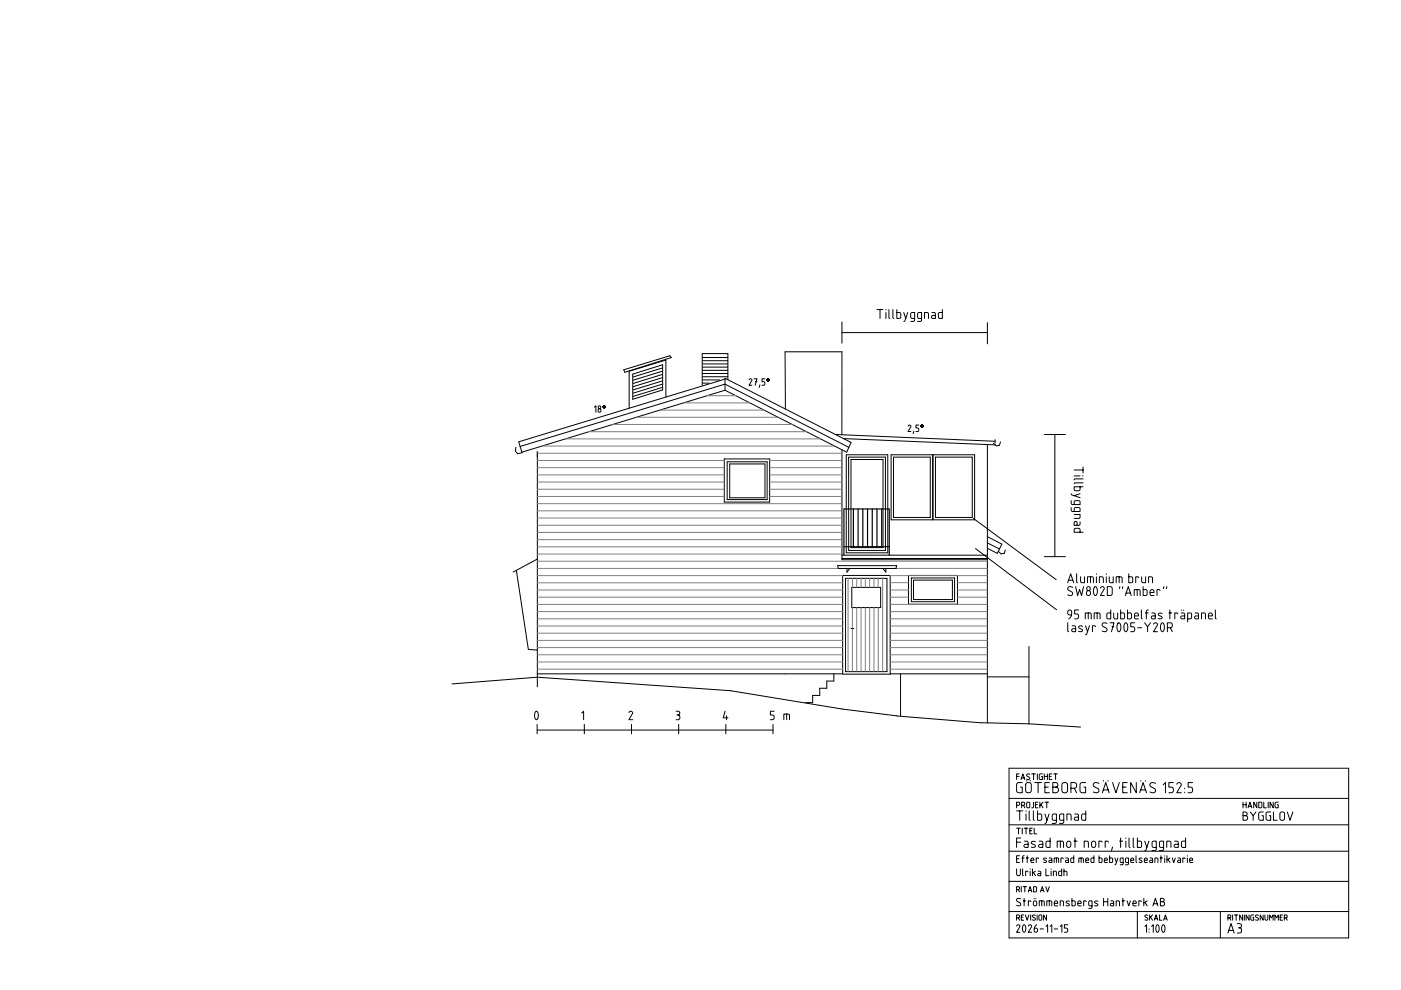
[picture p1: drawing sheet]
<svg xmlns="http://www.w3.org/2000/svg" width="297mm" height="210mm" viewBox="0 0 297 210" stroke-linecap="round" stroke-linejoin="round" font-family="sans-serif">
<g fill="none" stroke="#000" stroke-width=".21">
<path d="M132.2 78.4l9.8-3 .3 .4-9.8 3.1zM134.2 79.3l6.3-2v5.4l-6.3 2zM140.4 78l-6.2 1.9M140.4 78.7l-6.2 1.9M140.4 79.4l-6.2 1.9M149 75.8h5.3M149 76.5h5.3M149 77.2h5.3M149 77.8h5.3M149 78.5h5.3M149 79.2h5.3M149 79.9h5.3"/>
<path d="M178.5 68.3v4.5M178.5 70.5h30.8M186 65.6h1.2M186.6 65.6v1.9M187.8 65.6v.1M187.8 66.3v1.2M188.5 65.6v1.7l.2 .2M189.3 65.6v1.7l.2 .2M190.1 65.6v1.9h.7l.2-.3-.1-.8-.2-.1h-.6M191.6 66.3l.4 1.2M192.5 66.3l-.6 1.7-.3 .1M193.9 67.5h-.6l-.2-.2v-.8l.1-.2h.7v1.6l-.2 .2h-.6"/>
<path d="M195.4 67.5h-.6l-.2-.2v-.8l.1-.2h.7v1.6l-.2 .2h-.6M196 67.5v-1.2l.8 .1 .1 1.1M197.6 66.3h.5l.2 .3v.9l-.7-.1-.1-.2 .1-.2 .7-.1M199.8 65.6v1.9h-.7l-.1-.3v-.8l.2-.1h.6M209.3 68.4v4.5M109.4 94.8l-.1 .9 .5 .5 .9-.2M110.3 94.7l43.4-13.3 26.3 13.4M113.9 95.8v49.8M126 86.3l.3-.3v1.4M127.9 86.3h.1M127.9 86.3v.1M127.9 86.1v.2"/>
<path d="M127.9 86.4h.1M128 86.1h.1M128 86.1h.2l.1 .2M128.3 86.3l-.3 .2M128.3 86.3h.1M140.4 80.1l-6.2 1.9M140.4 80.8l-6.2 1.9M140.4 81.5l-6.2 1.9M140.4 82.1l-6.2 2M141.2 84.2v-7.9l-7.8 2.4v7.9M149 80.6h3.6M149 81.2h1.4"/>
<path d="M153.6 97.3h9.6v9.2h-9.6zM153.7 80.4l-43.7 13.3M153.7 80.2l26.7 13.6-.9 2.1-25.8-13.2zM153.7 82.7l-43.1 13.2-.6-2.2M154.2 97.9h8.4v8h-8.4zM154.3 80.5v-5.5h-5.4v6.7M154.7 98.4h7.5v7.1h-7.5zM158.8 80.5l.4-.2 .2 .3-.6 1.1h.6M159.9 80.3h.6l-.4 1.4M160.2 80.9h.3M161.1 81.6l-.1 .5M162.2 80.3h-.6v.6l.4 .1 .2 .2-.2 .4-.4 .1"/>
<path d="M162.6 80.5h.1M162.6 80.6l.3 .2M162.9 80.8h.1M162.9 80.3l-.3 .2M162.9 80.3h.1M162.9 80.3l.2 .2M163.1 80.6l-.2 .2M163.1 80.6h.1M166.5 86.7l-.1-12.1h12.1v17.6M177.1 92.1l33.9 1.5M178.5 95.4v23.3h30.8M178.8 93l32.2 1.3"/>
<path d="M179.4 96.4h8.8v20.8h-8.8zM179.9 96.9h7.8v19.8h-7.8zM180.4 97.4h6.8v18.7h-6.8zM188.9 96.4h8.8v13.8h-8.8zM189.4 96.9h7.8v12.8h-7.8zM192.5 90.4l.4-.3 .2 .3-.6 1.1h.6M193.7 91.4l-.1 .6M194.8 90.1h-.6v.6l.4 .1 .2 .2-.1 .4-.5 .1M195.3 90.4h.1M195.3 90.4l.1 .2M195.3 90.2v.2M195.3 90.2h.4v.3"/>
<path d="M195.3 90.2h.1M195.4 90.6h.1M195.6 90.5l-.1 .1M195.6 90.5h.1M197.8 96.4h8.8v13.8h-8.8zM198.3 96.9h7.8v12.8h-7.8zM209.3 94.2v59.1M210.6 94l.6 .5M211 93.2v.8M212.1 93.7l-.2 .7-.7 .1M221.4 92.1h4.5M223.6 92.1v25.9"/>
<path d="M227.7 99.6h1.9M229.6 99v1.3M113.9 118.5l-5.1 2.8M177.6 119.9h12.5l-.1 .6h-12.3zM178.5 118.4h30.8M178.5 117.7h30.8M206.4 109.9l17.5 13M206.8 116.3l17.2 13M209.3 115.1l2.6 1.3M209.3 113.8l3.1 1.6-.9 1.9-2.2-1M211.6 116.9l.6 .5M213.2 116.6l-.3 .7-.6 .1"/>
<path d="M221.4 118h4.5M227.1 104.7l.1 .2 1.8 .6M227.1 106.1v.7l.3 .2h1.6v-.7l-.3-.2-.8 .1-.2 .2v.6M227.1 107.6v.6l.3 .2 1.6 .1v-.7l-.3-.2h-.8l-.2 .3v.6M227.7 109.1h1.3l-.1 .8h-1.2M227.7 100.9h1.3M229 103.2v.6l-.2 .2h-.8l-.2-.1-.1-.7h1.9M229 110.7v.5l-.3 .2h-1l.1-.7 .3-.2 .2 .2 .1 .7M229 112.9v-.6l-.2-.2-.8-.1-.2 .2-.1 .7h1.9M229 104.7l-1.3 .4M229.5 100.9h.1M229.6 101.5h-1.7l-.2 .2"/>
<path d="M229.6 102.4h-1.7l-.2 .2M109.5 121.1l2.5 16.6 1.9 .1M178.7 122h10v20.9h-10zM179.3 122.6h8.8v19.8h-8.8zM179.6 120.5v.8l.6-.8M180.4 133.3h.6M180.6 124.5h6.1v4.3h-6.1zM187.2 120.5l.6 .8v-.8M192.6 122h10.4v6.1h-10.4zM193.2 122.5h9.2v5.1h-9.2zM193.7 123h8.2v4.1h-8.2zM218.2 137.1v6.4"/>
<path d="M226.4 123.5l.6-1.8 .6 1.8M226.4 132v1.7l.2 .2M226.6 123h.9M227.2 130.4h-.5l-.3-.2v-.5l.2-.3h.4l.2 .3-.1 1-.5 .5M227.3 132.7h.6l.2 .3v.9h-.8l-.1-.3 .1-.2 .8-.1M227.4 124.5a.62 .62 0 0 0-1 .2l.1 .4 .9 .5v.4a.66 .66 0 0 1-1 .1M228.1 124.4l.4 1.9 .4-1.3 .4 1.3 .4-1.9M228.3 121.7v1.7l.2 .1M228.7 129.3h-.9v.9h.7l.2 .4-.2 .5-.7 .1M229.1 122.3v1l.3 .2h.5v-1.2M229.5 132.8l-.4-.1-.3 .1v.3l.6 .4 .1 .2-.2 .2-.6-.1M230.1 131.2v-1.2l1.2 .1 .1 1.1"/>
<path d="M230.2 132.7l.4 1.2M230.5 125.3l.3-.1 .3 .2 .1 .5-.2 .3-.3 .1-.3-.2zM230.6 123.5v-1.2l1.1 .1 .1 1.1M230.7 130v1.2M231 132.7l-.6 1.7-.2 .2M231.2 122.3v1.2M232 131.2v-1.2l1.2 .1v1.1M232.1 124.4l.3 .1 .3 .6-.1 .8-.3 .4-.3-.2-.2-.6 .1-.6zM232.2 132.9l-.1-.2h-.5v1.2M232.5 121.7v.1M232.5 122.3v1.2M232.6 130v1.2"/>
<path d="M233.1 123.5v-1.2l.8 .1v1.1M233.3 124.7l.5-.3 .3 .4-.8 1.5h.8M234.6 121.7v.1M234.6 122.3v1.2M234.7 132.2a.62 .62 0 0 0-1 .2l.1 .4 .8 .5 .1 .4a.66 .66 0 0 1-1 .1M234.8 124.4h.7l.3 .2v1.3l-.2 .3-.8 .1zM235.2 122.3v1l.3 .2h.5v-1.2M235.3 132h.9l-.5 1.9M235.5 129.3v1.9h-.7l-.1-.3v-.8l.2-.1h.6M235.8 132.9h.4M236.1 130v1l.3 .2h.6v-1.2M236.7 123.5v-1.2l1.1 .1 .1 1.1"/>
<path d="M237.1 132.1h.3l.2 .7v.8l-.4 .3-.2-.1-.2-.6 .1-.7zM237.3 122.3v1.2M237.4 124.4l-.1 .4M237.6 129.3v1.9h.7l.1-.3v-.8l-.2-.1h-.6M238.1 124.4l-.1 .4M238.5 132.1h.4l.2 .7-.1 .8-.3 .3-.2-.1-.2-.6v-.7zM238.6 126.3l.6-1.9 .7 1.9M238.8 125.7h.9M239.1 129.3v1.9h.6l.2-.3v-.8l-.3-.1h-.5M239.3 121.7v1.8h.7l.2-.2-.1-.8-.2-.2h-.6M240.5 126.3v-1.3l1.1 .1 .1 1.2M240.5 130.6h.9l-.2-.6h-.3l-.3 .1-.1 .9 .3 .2h.6"/>
<path d="M240.6 132h-.9v.9h.7l.2 .4-.2 .6h-.7M241.1 125v1.3M241.2 133.1h.9M241.4 122.5l-.1-.2h-.5v1.2M242 129.3v1.7l.2 .2M242.1 122.3v1l.3 .2h.5v-1.2M242.4 124.4v1.9l.6-.1 .2-.2v-.8l-.2-.2h-.6M242.7 132l.6 .9v1M242.8 130h.7M243.5 129.3l-.4 .3-.1 1.6M243.5 123.5v-1.2l.8 .1 .1 1.1M243.8 125.6h.9l-.2-.5-.3-.1-.3 .2-.1 .8 .3 .3h.6"/>
<path d="M243.9 132l-.6 .9M244.2 130h.5l.2 .3v.9l-.7-.1-.1-.2 .1-.2 .7-.1M244.6 132.4l.4-.3 .4 .3-.8 1.5h.8M245.9 125.2l-.1-.2h-.5v1.3M246.3 132.1h.3l.3 .7-.1 .8-.3 .3-.3-.1-.2-.6 .1-.7zM246.4 130.1l-.4-.1-.4 .1v.3l.7 .3 .1 .3-.3 .2-.5-.1M246.8 124.4l-.1 .4M247.4 124.4l-.1 .4M247.5 133.1l.9-.1 .2-.5-.2-.3-.9-.2v1.9M247.8 130h.6M248 129.3v1.9M248.1 133.1l.5 .8"/>
<path d="M249.7 130.2l-.1-.2h-.5v1.2M250.4 130h.6l.2 .3v.9l-.7-.1-.2-.2 .2-.2 .7-.1M250.5 129.3v.1M251 129.3v.1M251.8 131.2h.6l.2-.1v-.9l-.1-.2h-.7v1.8M253.4 130h.5l.2 .3v.9l-.7-.1-.1-.2 .1-.2 .7-.1M254.7 131.2v-1.2l.8 .1 .1 1.1M256.2 130.6h.8l-.1-.6h-.4l-.2 .1-.1 .9 .2 .2h.6M257.7 129.3v1.7l.2 .2M95.8 145l18.1-1.4 41 2.8 23.6 3.9 11.6 1.5M113.6 150.9h.3l.2 .6v.7l-.3 .4-.3-.2-.2-.5zM113.9 153.6v2"/>
<path d="M113.9 154.8h50M113.9 142.9h64.6M123.3 151.2l.4-.4v1.8M123.9 153.6v2M133.4 151.1l.4-.3 .3 .4-.8 1.4h.8M133.9 153.6v2M143.3 150.8h.6l.2 .4-.1 .3-.3 .1 .4 .2v.6l-.2 .2h-.6M143.5 151.6h.2M143.9 153.6v2M153.7 150.8l-.4 1.4h1M153.9 153.6v2M154 151.8v.8"/>
<path d="M163.9 153.6v2M164.1 150.8h-.8v.8h.6l.2 .4-.1 .5-.7 .1M166.2 152.6v-1.2l1.1 .1 .1 1.1M166.8 151.4v1.2M176.8 142.9v1.5h-1.5v1.5h-1.5v1.5h-1.5v1.6h-1.5M188.7 142.9h20.6M190.1 151.8l18 1.5 10.1 .2 10.9 .7M190.9 142.9v8.9M209.3 143.5h8.9M218.2 143.6v9.9M213.9 162.9h72v36h-72zM213.9 174.9h72"/>
<path d="M213.9 169.3h72M215.5 170.7h.6v-.5l-.6-.1v1.2M215.5 164.6h.6M215.5 171.9h1.4M215.5 175.6h.8M215.5 178.6h.9M215.9 175.6v1.2M216.1 164.1h-.6v1.2M216.2 171.9v2M216.4 177.7h-.9v2M216.5 165.3l.4-1.2 .4 1.2M216.6 165h.6"/>
<path d="M216.6 170.7h.6v-.5l-.6-.1v1.2M216.7 165.9h-.8l-.3 .3-.1 1.4 .3 .4 .9 .1v-1.2h-.3M216.7 175.6v1.2M217 170.7l.3 .6M217.1 175.6h.8M217.2 178.3l.6 .1 .2 .3v1l-.8-.1-.1-.3 .1-.2 .8-.1M217.5 171.9v.1M217.5 172.6v1.3M217.5 175.6v1.2M217.6 166.1l.7-.2 .3 .3v1.5l-.2 .3-.6 .1-.3-.3v-1.4zM217.7 165.5v.1M217.7 170.2l.4-.1 .2 .1v.9l-.1 .2-.5-.2z"/>
<path d="M218.2 171.9v1.8l.2 .2M218.3 176.1h.4M218.3 164.2l-.4-.1-.2 .1v.3l.6 .5-.2 .3-.4-.1M218.4 165.5v.1M218.7 164.1h.8M218.9 175.6h-.6v1.2h.6M219.1 171.9v1.8l.2 .2M219.1 170.1v1l-.4 .2M219.1 164.1v1.2M219.3 175.6v1.2h.5M219.4 165.9h1.4M219.5 178.5l-.4-.1-.4 .1v.3l.7 .4 .1 .2-.2 .3-.7-.1"/>
<path d="M219.5 170.6h.4M219.9 164.1v1.2M220 171.9v2h.7l.2-.3-.1-.8-.2-.2h-.6M220.1 170.1h-.6v1.2h.6M220.1 165.9v2.2M220.3 178.3l.6 .1 .2 .3v1l-.8-.1-.1-.3 .1-.2 .8-.1M220.5 170.1v1.2M220.7 170.6l.4 .7M221 164.1h-.4l-.2 .1-.1 .8 .2 .3h.5v-.7h-.2M221.1 170.1l-.6 .7M221.4 164.6h.7M221.4 164.1v1.2"/>
<path d="M221.5 166.9h.8M221.5 170.1h.8M221.5 172.6l.5 1.3M221.9 170.1v1.2M222.1 164.1v1.2M222.4 172.6l-.6 1.8-.3 .2M222.5 164.6h.4M222.5 165.9h-1v2.2h1M222.6 177.7v2l-.7-.1-.1-.2v-.9l.2-.2h.6M223 164.1h-.5v1.2h.5M223.2 166.9h.6a.6 .6 0 0 1 .6 .6 .6 .6 0 0 1-.6 .6h-.6v-2.2h.7l.3 .2v.5l-.4 .3M223.4 164.1h.8"/>
<path d="M223.8 164.1v1.2M224 173.9h-.6l-.3-.2v-.8l.2-.3h.7v1.7l-.3 .3h-.6M224.1 179.7v-1.4l1.3 .1 .1 1.3M224.8 178.3v1.4M225.3 166.1l.7-.2 .3 .3v1.5l-.3 .3-.5 .1-.3-.3-.1-1.4zM225.5 173.9h-.6l-.2-.2v-.8l.1-.3h.7v1.7l-.2 .3h-.7M226.2 173.9v-1.3l.8 .1 .1 1.2M226.3 178.5l.4-.1 .3 .2v.7l-.2 .3h-.4l-.2-.2zM227.1 167.1l1-.1 .2-.6-.2-.3-1-.2v2.2M227.7 178.3h.7M227.8 167.1l.5 1M227.9 172.6h.5l.2 .3v1l-.7-.1-.1-.2 .1-.3h.7"/>
<path d="M227.9 177.7v2M229.9 179.7v-1.4l.8 .2 .1 1.2M230.2 165.9h-.8l-.4 .3v1.4l.2 .4 1 .1v-1.2h-.4M230.2 171.9v2h-.7l-.2-.3 .1-.8 .2-.2h.6M231.6 178.5l.4-.1 .3 .2v.7l-.3 .3h-.3l-.2-.2zM233 166.1a.7 .7 0 0 0-1.2 .2l.1 .4 1 .6v.5a.76 .76 0 0 1-1.1 .1M233.6 178.6l-.1-.2-.5-.1v1.4M233.7 168.1l.7-2.2 .8 2.2M233.9 167.5h1.1M234 165.5v.1M234.9 165.5v.1M235 178.6l-.2-.2-.5-.1v1.4"/>
<path d="M235.9 179.6l-.3 .7M235.9 165.9l.7 2.2 .7-2.2M237.4 178.3h.6M237.6 177.7v2M238 166.9h.8M238.7 177.7v.1M238.7 178.3v1.4M239 165.9h-1v2.2h1M239.4 177.7v1.8l.2 .2M240.3 177.7v1.8l.2 .2M240.9 165.9v2.2l-1.2-2.2v2.2M241.1 177.7v2l.8-.1 .1-.2v-.9l-.2-.2h-.7"/>
<path d="M241.6 168.1l.8-2.2 .7 2.2M241.8 167.5h1.1M241.9 165.5v.1M242.7 178.3l.5 1.4M242.8 165.5v.1M243.6 178.3l-.6 1.9-.3 .1M245 166.1a.7 .7 0 0 0-1.2 .2l.1 .4 1 .6v.5a.76 .76 0 0 1-1.1 .1M245.2 179.7h-.7l-.2-.2v-.9l.1-.2 .8-.1-.1 1.7-.2 .3h-.6M246.6 166.4l.5-.5v2.2M246.7 179.7h-.6l-.2-.2-.1-.9 .2-.2 .7-.1v1.7l-.2 .3h-.7M247.4 179.7v-1.4l.8 .2 .1 1.2M248.8 165.9h-1v1h.7l.3 .5-.2 .6-.8 .1"/>
<path d="M249 178.3l.6 .1 .2 .3v1l-.7-.1-.2-.3 .2-.2 .7-.1M249.5 166.3l.2-.3 .3-.1 .3 .2 .2 .3-1 1.7h1M251.2 167.1v.1M251.2 168v.1M251.4 177.7v2l-.7-.1-.2-.2v-.9l.3-.2h.6M252.9 165.9h-1v1h.7l.3 .5-.3 .6-.7 .1M263.5 172.9l.7 .1 .3 .2v.5l-.5 .2h-.5v-1.7h.6l.3 .1v.4l-.4 .2M263.5 170.6h.7M263.5 170.1v1.2M264.2 170.1v1.2M264.6 171.3l.4-1.2 .4 1.2M264.7 170.9h.6"/>
<path d="M265.1 172.2l.6 .7v1M266.3 172.2l-.6 .7M266.5 170.1v1.2l-.7-1.2v1.2M266.9 170.1h.4l.2 .1v.9l-.1 .2h-.5zM267.8 172.2h-.6l-.3 .2v1.2l.2 .3h.7v-1h-.2M267.9 170.1v1.2h.6M268.9 170.1v1.2M269.4 172.2h-.7l-.2 .2-.1 1.2 .2 .3h.8v-1h-.3M269.9 170.1v1.2l-.6-1.2v1.2M270 172.2v1.7h.8M271 170.1h-.4l-.2 .1-.1 .8 .2 .2 .5 .1v-.7h-.2M271.5 172.3l.5-.1 .3 .2v1.2l-.2 .3h-.5l-.2-.2z"/>
<path d="M272.9 172.2l.6 1.7 .6-1.7M213.9 193.3h72M213.9 186.9h72M213.9 180.5h72M215.5 184.2l.1 1.2 .3 .3 .4-.3v-1.2M215.5 188.6l.6-.1v-.4l-.6-.1v1.1M215.5 194.6l.6-.1v-.4l-.6-.1v1.1M215.5 182.1h.5M215.5 196.3l.4-.2 .3 .3-.7 1.3h.7M215.9 188.6l.3 .5M215.9 194.6l.3 .5M216.2 181.4h-.7v1.5h.7"/>
<path d="M216.4 190.6a.52 .52 0 0 0-.9 .2l.1 .3 .8 .4v.4a.56 .56 0 0 1-.9 0M216.5 188v1.1M216.5 194.5h.4M216.7 181.9h.4M216.8 184.2v1.3l.2 .2M216.9 188h.8M217 191h.5M217 196.1h.3l.2 .6-.1 .7-.2 .3-.3-.2-.1-.5zM217 194h-.5v1.1h.5M217.1 181.4l-.3 .2v1.3M217.1 190.5v1.6M217.3 188v1.1"/>
<path d="M217.4 194l.4 1.1 .3-1.1M217.6 181.9h.5M217.8 181.4v1.5M217.9 184.9l-.1-.2h-.3v1M218 189.1l.4-1.1 .4 1.1M218 196.3l.4-.2 .3 .3-.7 1.3h.7M218.1 188.8h.6M218.4 184.2v.1M218.4 184.7v1M218.5 194v1.1M218.6 191.2l-.2-.2h-.4v1.1M218.6 182.4h.6l-.1-.4-.5 .1v.6l.1 .2h.5"/>
<path d="M218.9 184.2v1.5M219.1 185l.4 .7M219.1 188l.6 .1 .1 .8-.2 .2h-.5zM219.2 191.1l.3-.1 .3 .2v.6l-.2 .2-.5-.1zM219.3 190.5v.1M219.5 194.1h-.6l.1 .3 .5 .5-.2 .2-.4-.1M219.5 184.7l-.6 .4M219.6 190.5v.1M219.8 196.1l-.4 .4-.1 .8 .2 .3h.3l.2-.2-.1-.5-.6-.1M219.9 194v1.1M220.1 184.7h.4l.2 .3v.7l-.6-.1v-.4h.6M220.2 182.1l-.1-.2h-.4v1"/>
<path d="M220.3 192.1v-1.1l1 .1 .1 1M220.3 194.1l.4-.1 .2 .1v.8l-.2 .2-.4-.1zM220.5 197h.7M220.6 189.1l.4-1.1 .4 1.1M220.7 188.8h.6M220.9 191v1.1M221.7 188l.4 1.1 .4-1.1M221.7 184.2v1.5h.7M221.8 196.4l.3-.3v1.6M221.9 194v1.1l-.6-1.1v1.1M221.9 182h-.6v.3l.6 .4-.2 .2-.4-.1M221.9 192.1v-1.1l1 .1 .1 1"/>
<path d="M222.5 181.9h.4l.1 .3v.7l-.5-.1v-.4h.5M222.5 191v1.1M222.6 196.4l.4-.3v1.6M222.9 184.2v.1M222.9 184.7v1M223.3 185.7v-1l.6 .1 .1 .9M223.5 182.9v-1l.9 .1 .1 .9M223.5 197h.7M223.5 191.5h.7l-.1-.4-.5 .1-.1 .7 .2 .2h.5M224 181.9v1M224.8 196.4l.3-.3v1.6M224.8 192.1v-1.1l.6 .1 .1 1"/>
<path d="M225.1 184.2v1.5l-.5-.1-.1-.8 .6-.1M225.4 182.1l-.1-.2h-.4v1M225.6 184.7l.6 .1v.9M225.6 184.2v1.5M226 181.9h.4l.1 .3v.7l-.5-.1v-.4h.5M226.4 196.1h-.7v.7h.5l.2 .3-.2 .5-.5 .1M226.7 191.1h-.6v.3l.6 .4-.2 .3-.5-.1M227.3 190.5v1.6l.5-.1 .2-.2v-.7l-.7-.1M227.7 181.4v1.5l-.6-.1-.1-.8 .7-.1M228.5 191.5h.7l-.1-.4-.5 .1-.1 .7 .2 .2h.5M228.7 182.9v-1l.9 .1 .1 .9M229.2 181.9v1"/>
<path d="M230.2 182.4h.6l-.1-.4-.5 .1v.6l.1 .2h.5M230.3 191.2l-.1-.2h-.4v1.1M231.5 192.1l-.6-.2-.1-.7 .2-.2h.5v1.4l-.2 .2h-.5M231.9 181.4v1.5l-.5-.1-.1-.8 .6-.1M232.8 191.1h-.7v.3l.7 .4-.2 .3-.5-.1M233 181.4v1.5l.5-.1 .1-.8-.6-.1M234 190.5v1.6M234 191.2h.9M234.1 182.4h.7l-.2-.4-.4 .1-.1 .6 .2 .2h.5M234.9 190.5v1.6M235.3 181.4v1.5l.5-.1 .1-.8-.6-.1M235.5 191h.5l.1 .3v.8l-.6-.1v-.4l.6-.1"/>
<path d="M236.4 181.9l.3 1M236.6 192.1v-1.1l.7 .1 .1 1M237 181.9l-.4 1.4-.2 .1M237.9 191h.5M238.1 190.5v1.6M238.1 182.9l-.6-.2 .1-.8h.5v1.2l-.1 .2-.5 .1M239 191l.3 1.1 .4-1.1M239.3 182.9l-.7-.2 .1-.8h.6v1.2l-.2 .2-.5 .1M239.7 182.4h.7l-.2-.4-.4 .1-.1 .6 .2 .2h.5M240.2 191.5h.7l-.1-.4-.5 .1-.1 .7 .2 .2h.5M240.9 181.4v1.3l.1 .2M241.1 193.3v5.6"/>
<path d="M242 191.2l-.1-.2h-.5v1.1M242.1 182h-.5v.3l.5 .4-.2 .2-.4-.1M242.5 190.5v1.6M242.6 182.4h.7l-.2-.4-.4 .1-.1 .6 .2 .2h.5M242.7 196.4l.4-.3v1.6M242.8 191.3l.4 .8M243.2 191l-.7 .4M243.4 194.1h-.6v.3l.6 .5-.2 .2-.5-.1M243.6 197h.1M243.6 197.6v.1M243.7 194v1.1M243.8 181.9h.4l.2 .3v.7l-.6-.1v-.4h.6"/>
<path d="M243.9 194.4l.5 .7M244.2 196.4l.3-.3v1.6M244.4 194l-.7 .7M244.4 192.1l.6-1.6 .5 1.6M244.6 191.6h.7M244.7 195.1l.4-1.1 .4 1.1M244.8 194.8h.6M244.9 182.9v-1l.6 .1v.9M245.3 196.1h.3l.2 .6-.1 .7-.3 .3-.2-.2-.1-.5zM245.9 194v1.1h.4M246 181.9h.5M246 191.2h.6l.3 .2v.4l-.4 .3h-.5v-1.6l.8 .1v.4l-.3 .2"/>
<path d="M246.1 181.4v1.5M246.5 196.1h.3l.2 .6-.1 .7-.2 .3-.2-.2-.2-.5zM246.7 195.1l.4-1.1 .4 1.1M246.8 194.8h.6M246.9 181.4v.1M246.9 181.9v1M247.4 181.4v1.5M247.6 182.2l.5 .7M248.1 181.9l-.7 .4M248.5 181.9l.4 1 .3-1M249.7 181.9h.5l.1 .3v.7l-.6-.1v-.4h.6M251.3 182.1l-.2-.2h-.3v1"/>
<path d="M251.7 181.4v.1M251.7 181.9v1M252.2 182.4h.7l-.2-.4-.4 .1-.1 .6 .2 .2h.5M258.7 193.3v5.6M260.3 194.6l.6-.1v-.4l-.6-.1v1.1M260.3 197.8l.7-2 .7 2M260.5 197.3h1M260.7 194.6l.3 .5M261.3 194v1.1M261.7 194h.8M262.1 194v1.1M262.3 195.8l.7 .1 .2 .4-.1 .3-.3 .1 .4 .3v.6l-.3 .2h-.6"/>
<path d="M262.6 196.7h.2M263.5 194v1.1l-.7-1.1v1.1M263.8 194v1.1M264.8 194v1.1l-.6-1.1v1.1M265.8 194l-.6 .1 .1 1h.5v-.6h-.2M266.8 194.1h-.6v.3l.6 .5-.2 .2-.4-.1M267.8 194v1.1l-.6-1.1v1.1M268.2 194v.9l.3 .2 .3-.2v-.9M269.2 195.1v-1.1l.4 .6 .3-.6v1.1M270.3 195.1v-1.1l.4 .6 .3-.6v1.1M271.4 194.5h.4M271.9 194h-.5v1.1h.5"/>
<path d="M272.3 194.6l.5-.1v-.4l-.5-.1v1.1M272.7 194.6l.2 .5"/>
<circle cx="127.1" cy="86.3" r=".29"/>
<circle cx="127.1" cy="87" r=".36"/>
<circle cx="230.8" cy="124.8" r=".4"/>
</g>
<g fill="none" stroke="#7f7f7f" stroke-width=".21">
<path d="M113.9 96.1h64.6M113.9 97.6h39.7M113.9 99.2h39.7M114.9 94.6h62.1M119.9 93.1h54.1M124.9 91.5h46.1M129.9 90h38.1M134.9 88.5h30.1M139.9 86.9h22.1M144.9 85.4h14.1M149.9 83.9h6.1M163.2 97.6h15.3"/>
<path d="M163.2 99.2h15.3M113.9 100.7h39.7M113.9 102.2h39.7M113.9 103.7h39.7M113.9 105.3h39.7M113.9 106.8h64.6M113.9 108.3h64.6M113.9 109.8h64.6M113.9 111.4h64.6M113.9 112.9h64.6M113.9 114.4h64.6M113.9 115.9h64.6"/>
<path d="M113.9 117.5h64.6M113.9 119h95.4M163.2 100.7h15.3M163.2 102.2h15.3M163.2 103.7h15.3M163.2 105.3h15.3M113.9 120.5h95.4M113.9 122h64.8M113.9 123.6h64.8M113.9 125.1h64.8M113.9 126.6h64.8M113.9 128.1h64.8"/>
<path d="M113.9 129.7h64.8M113.9 131.2h64.8M113.9 132.7h64.8M113.9 134.3h64.8M113.9 135.8h64.8M113.9 137.3h64.8M113.9 138.8h64.8M179.8 122.6v19.7M180.7 128.8v13.5M180.8 122.6v1.9M181.6 122.6v1.9M181.6 128.8v13.5"/>
<path d="M182.6 122.6v1.9M182.6 128.8v13.5M183.5 122.6v1.9M183.5 128.8v13.5M184.4 122.6v1.9M184.4 128.8v13.5M185.3 122.6v1.9M185.3 128.8v13.5M186.2 122.6v1.9M186.2 128.8v13.5M187.1 122.6v19.7M188.7 123.5h3.9"/>
<path d="M188.7 122h20.6M188.7 125.1h3.9M188.7 126.6h3.9M188.7 128.1h20.6M188.7 129.7h20.6M188.7 131.2h20.6M188.7 132.7h20.6M188.7 134.3h20.6M188.7 135.8h20.6M188.7 137.3h20.6M188.7 138.8h20.6M203 123.5h6.3"/>
<path d="M203 125.1h6.3M203 126.6h6.3M113.9 140.4h64.8M113.9 141.9h64.8M188.7 140.4h20.6M188.7 141.9h20.6"/>
</g>
<path d="M178.9 117.7v-9.8h9.6v9.8M178.9 115.9h9.6M180.9 107.9v8M181.9 107.9v8M182.9 107.9v8M183.9 107.9v8M184.9 107.9v8M185.9 107.9v8M186.9 107.9v8" fill="none" stroke="#000" stroke-width=".25"/>
</svg>
